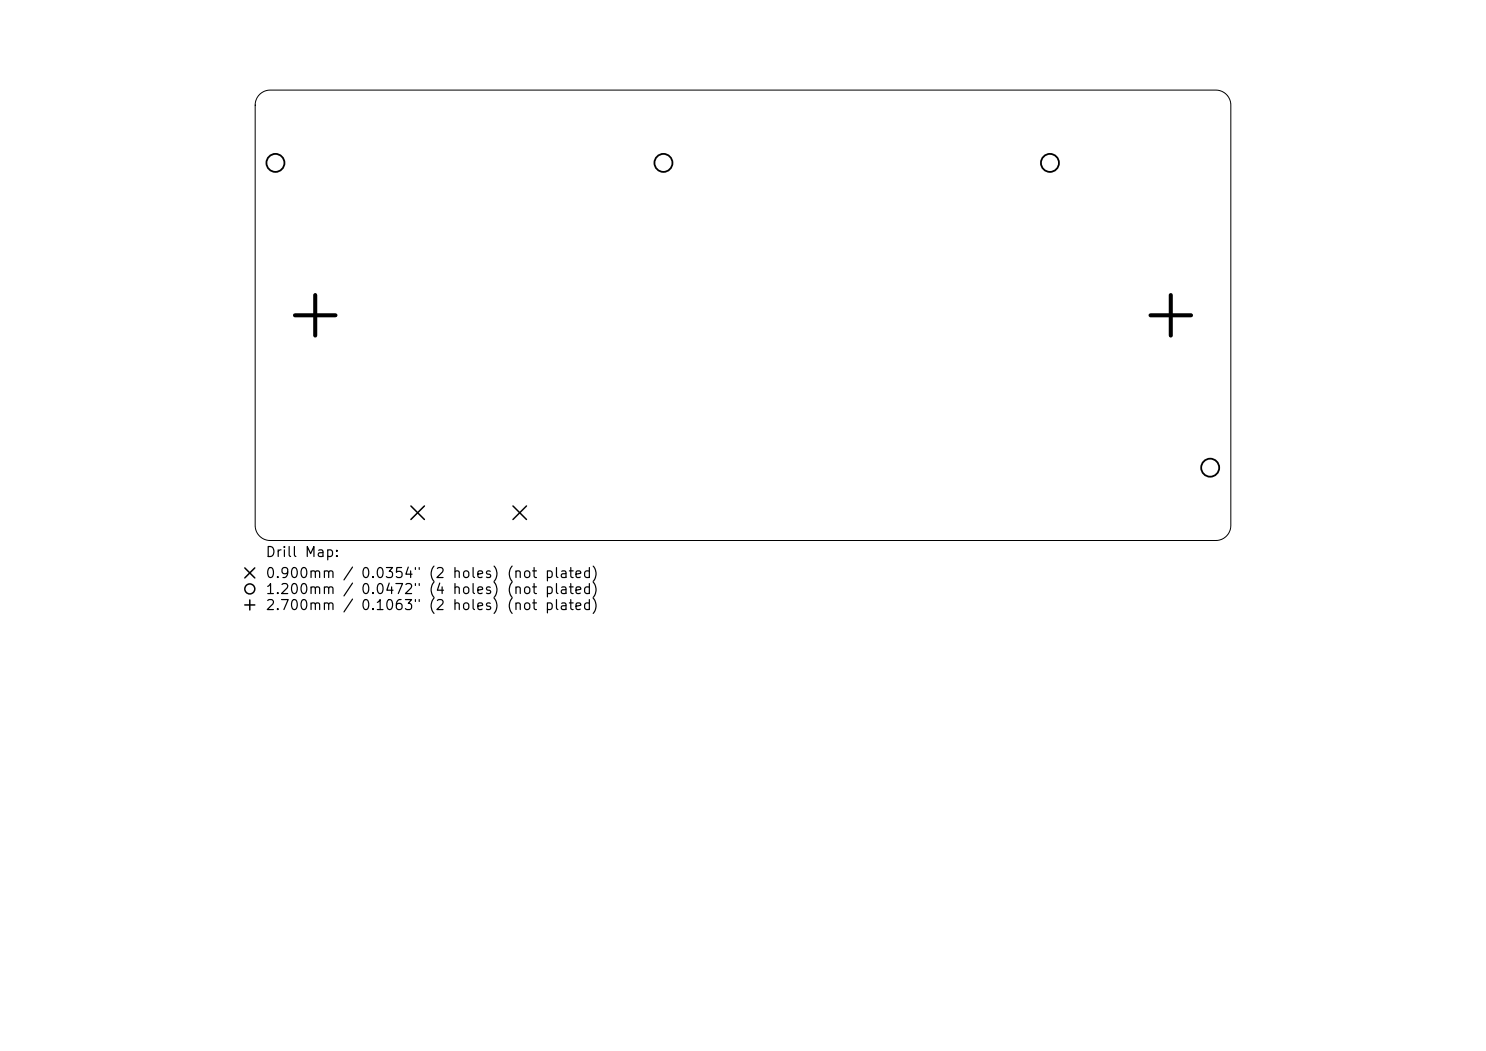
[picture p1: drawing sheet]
<svg xmlns="http://www.w3.org/2000/svg" width="297mm" height="210mm" viewBox="0 0 297 210" stroke-linecap="round" stroke-linejoin="round" font-family="sans-serif">
<defs><g id="words">
<g font-size="2">
<text x="52.9" y="111.8">Drill Map:</text>
<text x="52.9" y="116">0.900mm / 0.0354&quot; (2 holes) (not plated)</text>
<text x="52.9" y="119.2">1.200mm / 0.0472&quot; (4 holes) (not plated)</text>
<text x="52.9" y="122.4">2.700mm / 0.1063&quot; (2 holes) (not plated)</text>
</g>
</g></defs>
<path d="M51.9 18.9a3 3 0 0 1 2.1-.9h189a3 3 0 0 1 3 3v84a3 3 0 0 1-3 3h-189a3 3 0 0 1-3-3v-84a3 3 0 0 1 .9-2.1z" fill="none" stroke="#000" stroke-width=".2"/>
<g fill="none" stroke="#000" stroke-width=".3">
<path d="M48.9 113.5l2 2M49.9 119.9v2M50.9 113.5l-2 2M82.1 101.1l2.7 2.7M84.8 101.1l-2.7 2.7M102.5 101.1l2.7 2.7M105.2 101.1l-2.7 2.7M48.9 120.9h2"/>
<circle cx="49.9" cy="117.7" r="1"/>
</g>
<g fill="none" stroke="#000" stroke-width=".36">
<circle cx="55.1" cy="32.6" r="1.8"/>
<circle cx="132.6" cy="32.6" r="1.8"/>
<circle cx="209.9" cy="32.6" r="1.8"/>
<circle cx="241.9" cy="93.5" r="1.8"/>
</g>
<path d="M63 59v8.1M234 59v8.1M59 63h8.1M230 63h8.1" fill="none" stroke="#000" stroke-width=".81"/>
<use href="#words"/>
</svg>
